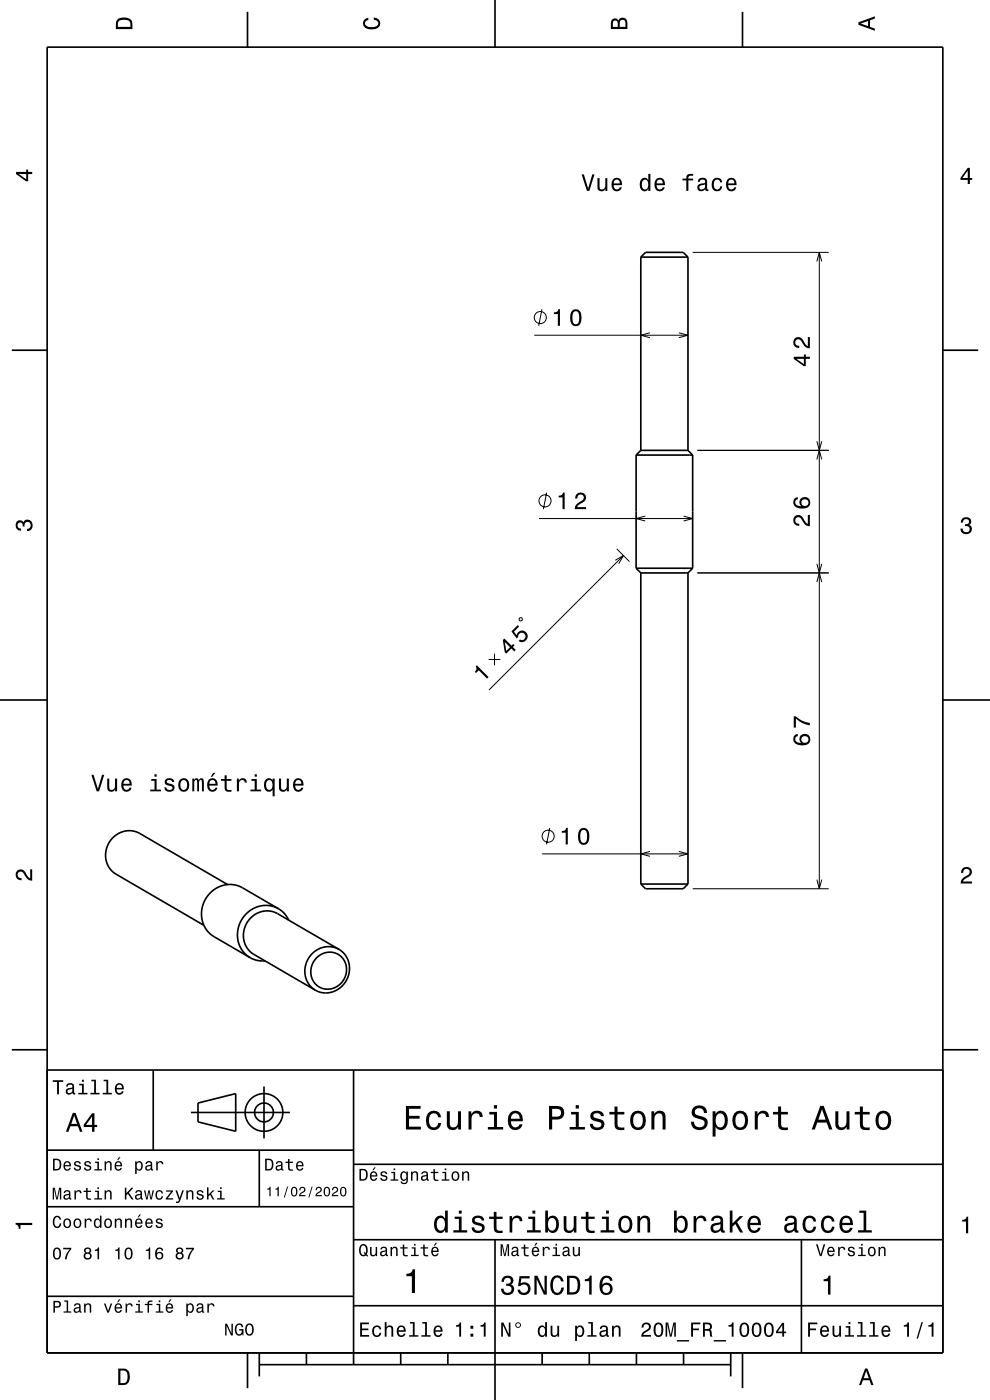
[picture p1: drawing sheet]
<svg xmlns="http://www.w3.org/2000/svg" width="210mm" height="297mm" viewBox="0 0 210 297" stroke-linecap="round" stroke-linejoin="round" font-family="sans-serif">
<g fill="none" stroke="#000" stroke-width=".21">
<path d="M146.9 53.5h28.9M173.3 55.5l.5-2 .5 2M173.8 53.5v135M113.3 71.1h32.6M115 65.6l-.7 3.5M137.9 70.6l-2 .5 2 .5M144 70.6l1.9 .5-1.9 .5M147.9 95.5h27.9M173.3 97.5l.5-2 .5 2M173.3 93.6l.5 1.9 .5-1.9M114.3 110h32.6M116 104.5l-.7 3.5"/>
<path d="M130.5 118.9l1.7-1-1 1.7M130.8 116.4l2.7 2.7M132.2 117.9l-28.5 28.5M136.9 109.5l-2 .5 2 .5M145 109.5l1.9 .5-1.9 .5M173.3 119.6l.5 1.9 .5-1.9M103.7 139.9h2.4M104.9 138.7v2.4M110.1 131.2l.5-.2 .2 .5-.5 .2zM147.9 121.5h27.9M173.3 123.5l.5-2 .5 2M116.6 175.6l-.7 3.5"/>
<path d="M115 181.1h30.9M137.9 180.6l-2 .5 2 .6M144 180.6l1.9 .5-1.9 .6M146.9 188.5h28.9M173.3 186.6l.5 1.9 .5-1.9"/>
<circle cx="114.6" cy="67.4" r="1.28"/>
<circle cx="115.6" cy="106.3" r="1.28"/>
<circle cx="116.3" cy="177.4" r="1.28"/>
</g>
<g fill="none" stroke="#000" stroke-width=".35">
<path d="M10 10h190v277h-190zM52.5 2.5v7.5M105 0v10M157.5 2.5v7.5M135.9 54.5h10M135.9 54.5l1-1h8l1 1M135.9 54.5v41M145.9 54.5v41M2.5 74.3h7.5M200 74.3h7.5M134.9 96.5h12M134.9 96.5v24"/>
<path d="M135.9 95.5h10M135.9 95.5l-1 1M145.9 95.5l1 1M146.9 96.5v24M134.9 120.5h12M134.9 120.5l1 1M135.9 121.5h10M135.9 121.5v66M145.9 121.5v66M146.9 120.5l-1 1M0 148.5h10M200 148.5h10"/>
<path d="M48.3 187.7l-18.7-10.9a5 5 0 0 0-6.5 2 5 5 0 0 0 1.5 6.7l18.6 10.8M59.1 192.8a6.1 6.1 0 0 0-6.9 1.1 6.1 6.1 0 0 0-1.4 6.8l.9 1.4 1.3 1.1M59.1 192.8l1.2 1 .9 1.4M59.1 192.8l-7.7-4.5a6.1 6.1 0 0 0-6.8 1.1 6.1 6.1 0 0 0-1.4 6.8l.7 1.2 1 1 8.1 4.8M135.9 187.5h10M135.9 187.5l1 1h8l1-1M53 203.2l1.6 .5 1.6 .1M67.2 203.2a3.7 3.7 0 0 1 5.2-.3 3.7 3.7 0 0 1 .4 5.2 3.7 3.7 0 0 1-5.4 1.1 3.7 3.7 0 0 1-.7-5.5zM71.9 201.4l-13-7.6a5 5 0 0 0-6.5 2 5 5 0 0 0 1.5 6.7l13 7.6M71.9 201.4a5 5 0 0 0-6.5 2 5 5 0 0 0 1.5 6.7M71.9 201.4a5 5 0 0 1 1.5 6.7 5 5 0 0 1-6.5 2M2.5 222.7h7.5"/>
<path d="M10 227h190M32.5 227v17M40.5 236h21M42 234l8-2v8l-8-2zM56 230.5v11M75 227v62.5M200 222.7h7.5M10 244h65M10 256h65M55 244v12M75 247h125M10 275h65"/>
<path d="M75 277h125M75 263h125M105 263v34M170 263v24M52.5 287v7.5M55 289.5h100M55 287v5M65 287v2.5M85 287v2.5M95 287v2.5M115 287v2.5M125 287v2.5"/>
<path d="M135 287v2.5M145 287v2.5M155 287v5M157.5 287v7.5"/>
<circle cx="56" cy="236" r="2"/>
<circle cx="56" cy="236" r="4"/>
</g>
<g fill="#000">
<path d="M25 4a2.2 2.2 0 0 0-.4 2.2h3.5v-1.2a1.42 1.42 0 0 0-1.8-1.3zM25.3 4.4a2.13 2.13 0 0 1 2.3 .3l.1 1h-2.7l.1-1z" fill-rule="evenodd"/>
<path d="M77.3 4.2l.8-.4v.4a.7 .7 0 0 0-.7 .5 .7 .7 0 0 0 .4 .8 1.7 1.7 0 0 0 2.5-.5 .9 .9 0 0 0-1-.8v-.5a1.24 1.24 0 0 1 1.4 1.1 1.24 1.24 0 0 1-1.1 1.4 2.22 2.22 0 0 1-2.5-.7l-.1-.5z" fill-rule="evenodd"/>
<path d="M129.8 4.2l-.2 .7v1.3h3.5v-1.4a.98 .98 0 0 0-.8-1 .98 .98 0 0 0-1.1 .6 .83 .83 0 0 0-1.4-.2zM130.1 4.5a.54 .54 0 0 1 .7-.1 .54 .54 0 0 1 .2 .6v.7h-1zM131.6 4.4a.62 .62 0 0 1 .7-.1 .62 .62 0 0 1 .4 .6v.8h-1.2z" fill-rule="evenodd"/>
<path d="M182.1 4.7v.6l3.5 1.2v-.4l-1-.4v-1.4l1-.4v-.4zM182.6 5l1.5-.5v1z" fill-rule="evenodd"/>
<path d="M3.4 36.5v.4l2.1 1.6h.5v-1.6h.8v-.4h-.8v-.5h-.4v.5zM4 36.9h1.6v1.1z" fill-rule="evenodd"/>
<path d="M123.4 37l1.1 3.5h.5l1.1-3.5h-.5l-.8 3-.9-3zM126.7 37.8v1.8a.89 .89 0 0 0 .6 1 .89 .89 0 0 0 1.1-.5v.4h.4v-2.7h-.4v1.6a.65 .65 0 0 1-.4 .7 .65 .65 0 0 1-.8-.3v-2zM130 38.1a1.54 1.54 0 0 0 .8 2.5 1.07 1.07 0 0 0 1.1-.9h-.4l-.3 .4-.3 .1a.76 .76 0 0 1-.7-.9h1.7a1.16 1.16 0 0 0-.4-1.4 1.16 1.16 0 0 0-1.5 .2zM130.4 38.3a.66 .66 0 0 1 .8-.1 .66 .66 0 0 1 .3 .7h-1.3zM136 38.1a1.58 1.58 0 0 0 .7 2.5l.5-.1 .3-.4v.4h.5v-3.6h-.5v1.3a.89 .89 0 0 0-1.5-.1zM136.3 38.4a.62 .62 0 0 1 .7-.3 .62 .62 0 0 1 .5 .6 1.12 1.12 0 0 1-.7 1.5 1.19 1.19 0 0 1-.5-1.8zM139.1 38.1a1.54 1.54 0 0 0 .8 2.5 1.06 1.06 0 0 0 1.1-.9h-.4l-.3 .4-.3 .1a.76 .76 0 0 1-.7-.9h1.8a1.16 1.16 0 0 0-.5-1.4 1.16 1.16 0 0 0-1.5 .2zM139.5 38.3a.66 .66 0 0 1 .8-.1 .66 .66 0 0 1 .3 .7h-1.3zM144.8 37.9v.4h.8v2.2h.4v-2.2h1v-.4h-1l.1-.4 .3-.2h.6v-.4a1.04 1.04 0 0 0-1.4 .7v.3zM148.3 37.9l-.3 .7h.4a.55 .55 0 0 1 .7-.5 .55 .55 0 0 1 .4 .7l-.2 .1a1 1 0 0 0-1.1 .2 1 1 0 0 0-.2 1 .93 .93 0 0 0 1.6 0l.1 .4h.6v-.3l-.3-.1v-1.6a1.02 1.02 0 0 0-.7-.8 1.02 1.02 0 0 0-1 .2zM148.5 39.5l1.1-.4a.77 .77 0 0 1-.2 .9 .77 .77 0 0 1-.9 .1l-.1-.3zM151.3 38.1a1.53 1.53 0 0 0 .8 2.5 1.06 1.06 0 0 0 1.1-1.1h-.4a.67 .67 0 0 1-.7 .7 .67 .67 0 0 1-.6-.6 1.12 1.12 0 0 1 .6-1.5 .59 .59 0 0 1 .7 .6h.4a1.09 1.09 0 0 0-.8-1 1.09 1.09 0 0 0-1.1 .4zM154.3 38.1a1.54 1.54 0 0 0 .8 2.5 1.06 1.06 0 0 0 1.1-.9h-.4l-.3 .4-.3 .1a.76 .76 0 0 1-.7-.9h1.7a1.16 1.16 0 0 0-.5-1.4 1.16 1.16 0 0 0-1.4 .2zM154.7 38.3a.66 .66 0 0 1 .7-.1 .66 .66 0 0 1 .4 .7h-1.3z" fill-rule="evenodd"/>
<path d="M205.3 35.6l-1.6 2.1v.5h1.6v.8h.4v-.8h.5v-.4h-.5v-2.2zM205.3 36.2v1.6h-1.1z" fill-rule="evenodd"/>
<path d="M117.5 66.3v.3h.8v2.5h.5v-3.5h-.4a.77 .77 0 0 1-.9 .7zM121.2 66.1a2.67 2.67 0 0 0 .4 3 1.14 1.14 0 0 0 1.7-.9 2.3 2.3 0 0 0-.6-2.5l-.6-.1-.5 .1zM121.8 66.1h.7a2.38 2.38 0 0 1 0 2.6h-.7a2.37 2.37 0 0 1 0-2.6z" fill-rule="evenodd"/>
<path d="M168.4 75.7v.4l2.1 1.6h.4v-1.6h.9v-.4h-.9v-.5h-.4v.5zM169 76.1h1.5v1.1zM168.6 71.8a1.2 1.2 0 0 0-.2 1.4 1.2 1.2 0 0 0 1.1 .6v-.4a.7 .7 0 0 1-.8-.5 .7 .7 0 0 1 .5-.9 .7 .7 0 0 1 .9 .5 1.81 1.81 0 0 0 1.7 1.4v-2.4h-.4v1.9a2.23 2.23 0 0 1-1.2-1.5 1.1 1.1 0 0 0-1.6-.1z" fill-rule="evenodd"/>
<path d="M3.6 110.6a.86 .86 0 0 1 1.4 .2 1.06 1.06 0 0 1 1.2-.5 1.06 1.06 0 0 1 .7 1.2 1.1 1.1 0 0 1-1.2 1.2v-.5a.71 .71 0 0 0 .8-1 .71 .71 0 0 0-1.3-.1v.6h-.4a.61 .61 0 0 0-.3-.8 .61 .61 0 0 0-.8 .3 .61 .61 0 0 0 .2 .8l.6 .1v.5a1.15 1.15 0 0 1-1.2-.7 1.15 1.15 0 0 1 .3-1.3z" fill-rule="evenodd"/>
<path d="M118.5 105.2v.3h.8v2.5h.5v-3.5h-.4a.77 .77 0 0 1-.9 .7zM122.3 104.8l-.3 1h.5a.71 .71 0 0 1 .5-.9 .71 .71 0 0 1 .8 .5 .71 .71 0 0 1-.5 .9 1.8 1.8 0 0 0-1.4 1.7h2.4v-.4h-1.9a2.2 2.2 0 0 1 1.5-1.2 1.13 1.13 0 0 0 .1-1.7 1.13 1.13 0 0 0-1.7 .1z" fill-rule="evenodd"/>
<path d="M168.6 109.6a1.2 1.2 0 0 0-.2 1.3 1.2 1.2 0 0 0 1.1 .7v-.5a.7 .7 0 0 1-.8-.5 .7 .7 0 0 1 .5-.9 .7 .7 0 0 1 .9 .5 1.8 1.8 0 0 0 1.7 1.4v-2.4h-.4v1.9a2.2 2.2 0 0 1-1.2-1.4 1.1 1.1 0 0 0-1.6-.1zM168.5 105.8a1.33 1.33 0 0 0 0 1.4 1.33 1.33 0 0 0 1.3 .7 1.63 1.63 0 0 0 2.1-1.3 1.15 1.15 0 0 0-1.6-1.1 1.15 1.15 0 0 0-.4 1.9 1.03 1.03 0 0 1-1.2-.8 .58 .58 0 0 1 .5-.7v-.4zM170 106.7a.75 .75 0 0 1 1.5 0 .75 .75 0 0 1-1.5 0z" fill-rule="evenodd"/>
<path d="M204.1 110a1.08 1.08 0 0 1 1.4-.2 1.08 1.08 0 0 1 .4 1.3l-.3 .3a1.06 1.06 0 0 1 .5 1.2 1.06 1.06 0 0 1-1.2 .7 1.1 1.1 0 0 1-1.2-1.2h.5a.71 .71 0 0 0 1 .8 .71 .71 0 0 0 .1-1.3h-.6v-.4a.61 .61 0 0 0 .8-.3 .61 .61 0 0 0-.2-.8 .61 .61 0 0 0-.9 .2l-.1 .6h-.5z" fill-rule="evenodd"/>
<path d="M106.7 135.8l.4 2.6 .3 .3 1.1-1.1 .6 .6 .3-.3-.6-.6 .3-.4-.2-.3-.4 .4-1.5-1.5zM107.1 136.2l1.1 1.1-.8 .8zM109.8 132.6l-1.3 1.3 1.1 1.6 .3-.3a.8 .8 0 0 1 .7-1.1 .8 .8 0 0 1 .8 1 .8 .8 0 0 1-1.1 .6l-.3 .3a1.21 1.21 0 0 0 1.8-.3 1.21 1.21 0 0 0-.6-1.8 1.21 1.21 0 0 0-1.6 .9l-.6-.8 1.1-1.1z" fill-rule="evenodd"/>
<path d="M101.1 141.1l2.5 2.5-.3 .4-1.7-1.8-.6 .6-.3-.3a.77 .77 0 0 0 .2-1.1z" fill-rule="evenodd"/>
<path d="M168.5 156a1.33 1.33 0 0 0 0 1.5 1.33 1.33 0 0 0 1.3 .6 1.63 1.63 0 0 0 2.1-1.2 1.15 1.15 0 0 0-1.6-1.2 1.15 1.15 0 0 0-.4 1.9 1.03 1.03 0 0 1-1.2-.8 .58 .58 0 0 1 .5-.6v-.5zM170 156.9a.75 .75 0 0 1 1.5 0 .75 .75 0 0 1-1.5 0zM168.4 152v2.4h.4v-2a5.2 5.2 0 0 0 3 1.5v-.5a5.3 5.3 0 0 1-3-1.4z" fill-rule="evenodd"/>
<path d="M19.4 164.4l1.1 3.5h.5l1.1-3.5h-.5l-.8 3-.9-3zM22.7 165.2v1.8a.89 .89 0 0 0 .7 .9 .89 .89 0 0 0 1-.4v.4h.4v-2.7h-.4v1.5a.64 .64 0 0 1-.4 .8 .64 .64 0 0 1-.8-.3v-2zM26 165.5a1.54 1.54 0 0 0 .8 2.5 1.06 1.06 0 0 0 1.1-.9h-.4l-.3 .4-.3 .1a.76 .76 0 0 1-.7-.9h1.8a1.16 1.16 0 0 0-.5-1.4 1.16 1.16 0 0 0-1.5 .2zM26.4 165.7a.66 .66 0 0 1 .8-.2 .66 .66 0 0 1 .3 .8h-1.3zM32.1 165.3v.3h.7v1.9h-.9v.4h2.2v-.4h-.9v-2.2zM32.8 164.3v.5h.4v-.5zM35.2 165.3a.75 .75 0 0 0-.2 .8 .75 .75 0 0 0 .7 .5l.9 .4a.63 .63 0 0 1-.6 .6 .63 .63 0 0 1-.7-.6h-.4a1.07 1.07 0 0 0 1.2 1 1.07 1.07 0 0 0 .9-1.2l-.4-.4-1.1-.3a.54 .54 0 0 1 .4-.7 .54 .54 0 0 1 .6 .5h.5a1.03 1.03 0 0 0-.7-.9 1.03 1.03 0 0 0-1.1 .3zM38.1 165.5a1.53 1.53 0 0 0 .9 2.5 1.48 1.48 0 0 0 1.2-1.5 1.48 1.48 0 0 0-1.2-1.4l-.5 .1zM38.4 165.7a.67 .67 0 0 1 .8-.2 .67 .67 0 0 1 .4 .6 1.11 1.11 0 0 1-.6 1.5 1.17 1.17 0 0 1-.6-1.9zM40.8 165.2v2.7h.4v-1.8a.49 .49 0 0 1 .4-.7l.2 .4v2.1h.4v-2.1l.4-.4 .2 .2v.4v1.9h.4v-1.9a.69 .69 0 0 0-.5-.9l-.5 .4-.2-.3-.3-.1-.5 .4v-.3zM45.2 163.9l-.5 .9h.3l.7-.9zM44.2 165.5a1.55 1.55 0 0 0 .8 2.5 1.07 1.07 0 0 0 1.1-.9h-.4l-.2 .4-.4 .1a.76 .76 0 0 1-.7-.9h1.8a1.17 1.17 0 0 0-.5-1.4 1.17 1.17 0 0 0-1.5 .2zM44.6 165.7a.66 .66 0 0 1 .8-.2 .66 .66 0 0 1 .3 .8h-1.3zM47.6 164.5v.8h-.7v.3h.7l.1 1.8a1.05 1.05 0 0 0 1.4 .6v-.4a.68 .68 0 0 1-1-.4v-1.6h1v-.3h-1v-.8zM50.2 165.2v2.7h.5v-1.6a.66 .66 0 0 1 .3-.8 .66 .66 0 0 1 .9 .3v.2h.5a.89 .89 0 0 0-.7-.9 .89 .89 0 0 0-1.1 .5v-.4zM53.3 165.3v.3h.7v1.9h-.9v.4h2.3v-.4h-.9v-2.2zM54 164.3v.5h.5v-.5zM56.3 165.5a1.57 1.57 0 0 0 .7 2.5l.5-.1 .3-.4v1.4h.5v-3.7h-.5v.4l-.1-.2a.87 .87 0 0 0-1.4 .1zM56.6 165.7a.62 .62 0 0 1 .7-.2 .62 .62 0 0 1 .5 .6 1.12 1.12 0 0 1-.7 1.5 1.19 1.19 0 0 1-.5-1.9zM59.2 165.2v1.8a.89 .89 0 0 0 .6 .9 .89 .89 0 0 0 1.1-.4v.4h.4v-2.7h-.5v1.5a.65 .65 0 0 1-.4 .8 .65 .65 0 0 1-.8-.3v-2zM62.5 165.5a1.54 1.54 0 0 0 .8 2.5 1.07 1.07 0 0 0 1-.9h-.4l-.2 .4-.4 .1a.76 .76 0 0 1-.7-.9h1.8a1.16 1.16 0 0 0-.5-1.4 1.16 1.16 0 0 0-1.4 .2zM62.8 165.7a.66 .66 0 0 1 .8-.2 .66 .66 0 0 1 .3 .8h-1.3z" fill-rule="evenodd"/>
<path d="M119.2 176.3v.4h.8v2.4h.4v-3.5h-.3a.77 .77 0 0 1-.9 .7zM122.9 176.1a2.67 2.67 0 0 0 .4 3 1.14 1.14 0 0 0 1.6-.9 2.3 2.3 0 0 0-.6-2.5l-.5-.1-.5 .1zM123.5 176.1h.6a2.37 2.37 0 0 1 0 2.6h-.6a2.37 2.37 0 0 1 0-2.6z" fill-rule="evenodd"/>
<path d="M3.6 184.7a1.22 1.22 0 0 1 2 .8l.4 .5 .4 .3v-1.9h.4v2.4a1.8 1.8 0 0 1-1.7-1.4 .71 .71 0 0 0-.9-.5 .71 .71 0 0 0-.5 .9 .71 .71 0 0 0 .9 .5v.4a1.19 1.19 0 0 1-1.2-.6 1.19 1.19 0 0 1 .2-1.4z" fill-rule="evenodd"/>
<path d="M204.2 184.2a1.18 1.18 0 0 1 1.9 .3 1.18 1.18 0 0 1-1 1.7l-.5 .4-.3 .4h1.9v.4h-2.4a1.81 1.81 0 0 1 1.4-1.7 .71 .71 0 0 0 .5-.9 .71 .71 0 0 0-.9-.5 .71 .71 0 0 0-.5 .9h-.5z" fill-rule="evenodd"/>
<path d="M11.2 229.2v.3h.9v2.7h.4v-2.7h.9v-.3zM14.3 230l-.3 .5h.4a.47 .47 0 0 1 .6-.4 .47 .47 0 0 1 .3 .6l-.2 .1a.84 .84 0 0 0-1 .2 .84 .84 0 0 0 0 1.1 .9 .9 0 0 0 1.3-.2l.1 .2 .5 .1v-.3l-.3-.1v-.1v-1.2a.87 .87 0 0 0-.6-.7 .87 .87 0 0 0-.8 .2zM14.4 231.3l.9-.3a.66 .66 0 0 1-.1 .7 .66 .66 0 0 1-.8 .1zM16.8 229.9v.3h.6v1.6h-.8v.4h2v-.4h-.8v-1.9zM17.4 229.1v.4h.4v-.4zM19.4 229.1v.3h.6v2.4h-.8v.4h1.9v-.4h-.7v-2.7zM22 229.1v.3h.6v2.4h-.8v.4h1.9v-.4h-.7v-2.7zM24.6 230.1a1.32 1.32 0 0 0 .7 2.1 .9 .9 0 0 0 .9-.7h-.3l-.2 .3-.4 .1a.65 .65 0 0 1-.5-.8h1.5a1 1 0 0 0-.4-1.2 1 1 0 0 0-1.3 .2zM24.9 230.3a.57 .57 0 0 1 .7-.1 .57 .57 0 0 1 .3 .6h-1.1z" fill-rule="evenodd"/>
<path d="M86.1 234.6v5h3.2v-.6h-2.5v-1.7h2.2v-.6h-2.2v-1.5h2.4v-.6zM90.8 236.2a2.6 2.6 0 0 0 .5 3.4 1.59 1.59 0 0 0 2.3-1.4h-.6a.95 .95 0 0 1-.9 1 .95 .95 0 0 1-1-.9 1.59 1.59 0 0 1 .9-2.1 .86 .86 0 0 1 .9 .8h.7a1.56 1.56 0 0 0-1.1-1.3 1.56 1.56 0 0 0-1.7 .5zM94.8 235.8v2.5a1.27 1.27 0 0 0 .9 1.4 1.27 1.27 0 0 0 1.5-.7v.6h.6v-3.8h-.6v2.2a.92 .92 0 0 1-.6 1.1 .92 .92 0 0 1-1.2-.4v-2.9zM99.4 235.8v3.8h.6v-2.2a.95 .95 0 0 1 .5-1.1 .95 .95 0 0 1 1.2 .3l.1 .4h.6a1.28 1.28 0 0 0-1-1.4 1.28 1.28 0 0 0-1.4 .8v-.6zM103.8 235.9v.5h1v2.7h-1.3v.5h3.2v-.5h-1.3v-3.2zM104.8 234.4v.8h.6v-.8zM108.1 236.2a2.63 2.63 0 0 0 .5 3.4 1.58 1.58 0 0 0 2.2-1.1h-.6l-.3 .5-.5 .2a1.08 1.08 0 0 1-1-1.3h2.5a1.66 1.66 0 0 0-.7-2 1.66 1.66 0 0 0-2.1 .3zM108.6 236.5a.94 .94 0 0 1 1.2-.2 .94 .94 0 0 1 .5 1h-1.9zM116.5 234.6v5h.6v-2.1h.8a1.47 1.47 0 0 0 1.8-1.2 1.47 1.47 0 0 0-1.5-1.7zM117.1 235.2a1.6 1.6 0 0 1 1.8 .5 .86 .86 0 0 1 0 .9 .86 .86 0 0 1-.9 .3h-.9zM121.1 235.9v.5h1v2.7h-1.3v.5h3.3v-.5h-1.3v-3.2zM122.1 234.4v.8h.7v-.8zM125.6 235.9a1.08 1.08 0 0 0-.3 1.2 1.08 1.08 0 0 0 1 .7l1.1 .4a.57 .57 0 0 1 .2 .6 .57 .57 0 0 1-.5 .4 .96 .96 0 0 1-1.4-.8h-.6a1.6 1.6 0 0 0 1.3 1.4 1.6 1.6 0 0 0 1.7-.8 1.13 1.13 0 0 0-1-1.6l-1.1-.3-.2-.4a.87 .87 0 0 1 .9-.5 .87 .87 0 0 1 .8 .6h.6a1.4 1.4 0 0 0-2.1-1.1zM130.4 234.7v1.2h-1.1v.5h1.1v2.6l.2 .4 .4 .3h1.4v-.5a.98 .98 0 0 1-1.4-.5v-2.3h1.4v-.5h-1.4v-1.2zM134.1 236.2a2.56 2.56 0 0 0 .5 3.4 1.72 1.72 0 0 0 1.8-.2 1.72 1.72 0 0 0 .6-1.7 1.7 1.7 0 0 0-.9-1.9 1.7 1.7 0 0 0-2 .4zM134.6 236.6a.96 .96 0 0 1 1-.4 .96 .96 0 0 1 .7 .8 1.59 1.59 0 0 1-1 2.2 1.19 1.19 0 0 1-1-1.5zM138.2 235.8v3.8h.6v-2.2a.97 .97 0 0 1 .5-1.1 .97 .97 0 0 1 1.1 .1l.1 .8v2.4h.7v-2.5a1.27 1.27 0 0 0-.9-1.4 1.27 1.27 0 0 0-1.5 .6v-.5zM147.1 234.9a1.38 1.38 0 0 0-.3 1.5 1.38 1.38 0 0 0 1.3 .9 1.26 1.26 0 0 1 1.4 .9 1.15 1.15 0 0 1-1.3 .9 1.15 1.15 0 0 1-1-1.1h-.7a1.8 1.8 0 0 0 1.7 1.8 1.8 1.8 0 0 0 1.9-1.6 1.45 1.45 0 0 0-1.5-1.4 1.02 1.02 0 0 1-1.2-.9 .99 .99 0 0 1 1.1-.8 .99 .99 0 0 1 .8 1h.7a1.67 1.67 0 0 0-1-1.6 1.67 1.67 0 0 0-1.9 .4zM151.2 235.8v5.3h.6v-2.1a1.32 1.32 0 0 0 1.4 .7 1.32 1.32 0 0 0 1.1-1.1 2.43 2.43 0 0 0-.8-2.8 1.22 1.22 0 0 0-1.7 .5v-.5zM152.1 236.6a.89 .89 0 0 1 .9-.4 .89 .89 0 0 1 .7 .8 1.61 1.61 0 0 1-.9 2.2 1.19 1.19 0 0 1-1-1.5zM155.8 236.2a2.56 2.56 0 0 0 .5 3.4 1.72 1.72 0 0 0 1.8-.2 1.72 1.72 0 0 0 .6-1.7 1.7 1.7 0 0 0-.9-1.9 1.7 1.7 0 0 0-2 .4zM156.3 236.6a.96 .96 0 0 1 1-.4 .96 .96 0 0 1 .7 .8 1.59 1.59 0 0 1-1 2.2 1.19 1.19 0 0 1-1-1.5zM160.1 235.8v3.8h.6v-2.2a.95 .95 0 0 1 .5-1.1 .95 .95 0 0 1 1.2 .3l.1 .4h.6a1.28 1.28 0 0 0-1-1.4 1.28 1.28 0 0 0-1.4 .8v-.6zM165.1 234.7v1.2h-1.1v.5h1.1v2.6l.2 .4 .4 .3h1.4v-.5a.97 .97 0 0 1-1.4-.5v-2.3h1.4v-.5h-1.4v-1.2zM174 234.6l-1.8 5h.6l.6-1.5h2l.5 1.5h.7l-1.9-5zM174.4 235.3l.7 2.2h-1.5zM177.2 235.8v2.5a1.27 1.27 0 0 0 .9 1.4 1.27 1.27 0 0 0 1.5-.7v.6h.6v-3.8h-.6v2.2a.92 .92 0 0 1-.6 1.1 .92 .92 0 0 1-1.1-.4l-.1-2.9zM182.4 234.7v1.2h-1.1v.5h1.1v2.6l.2 .4 .4 .3h1.5v-.5a.97 .97 0 0 1-1.4-.5l-.1-2.3h1.5v-.5h-1.5v-1.2zM186.1 236.2a2.56 2.56 0 0 0 .6 3.4 1.72 1.72 0 0 0 1.8-.2 1.72 1.72 0 0 0 .6-1.7 1.7 1.7 0 0 0-.9-1.9 1.7 1.7 0 0 0-2.1 .4zM186.6 236.6a.96 .96 0 0 1 1-.4 .96 .96 0 0 1 .7 .8 1.59 1.59 0 0 1-.9 2.2 1.19 1.19 0 0 1-1.1-1.5z" fill-rule="evenodd"/>
<path d="M3.3 259.4h3.5v.5h-2.5v.8h-.3a.77 .77 0 0 0-.7-.9z" fill-rule="evenodd"/>
<path d="M11.2 252v2.5h.3v-2.3l.4 2.3h.3l.5-2.3v2.3h.3v-2.5h-.5l-.4 2.2-.5-2.2zM13.7 252.6l-.2 .5h.3a.39 .39 0 0 1 .5-.4 .39 .39 0 0 1 .3 .6h-.2a.65 .65 0 0 0-.9 .4 .65 .65 0 0 0 .5 .8l.7-.3v.2l.4 .1v-.3h-.1l-.1-1.1a.72 .72 0 0 0-.4-.6 .72 .72 0 0 0-.8 .1zM13.8 253.7l.8-.2a.55 .55 0 0 1-.1 .6 .55 .55 0 0 1-.7 .1zM15.8 252.5v2h.3v-1.1a.47 .47 0 0 1 .3-.6 .47 .47 0 0 1 .6 .2v.1h.3a.64 .64 0 0 0-.5-.6 .64 .64 0 0 0-.7 .4v-.4zM18.3 252v.6h-.6v.3h.6v1.3a.75 .75 0 0 0 1 .3v-.3l-.6-.1-.1-.3v-.9h.7v-.3h-.7v-.6zM20.2 252.6v.3h.5v1.3h-.7v.3h1.6v-.3h-.6v-1.6zM20.7 251.9v.3h.3v-.3zM22.2 252.5v2h.3v-1.1a.45 .45 0 0 1 .4-.7 .45 .45 0 0 1 .5 .6v1.2h.3v-1.3a.63 .63 0 0 0-.5-.7 .63 .63 0 0 0-.7 .3v-.3zM26.5 252v2.5h.3v-.9l.3-.3 .9 1.2h.4l-1.1-1.5 1-1h-.4l-1.1 1.1v-1.1zM28.9 252.6l-.2 .5h.3a.39 .39 0 0 1 .5-.4 .39 .39 0 0 1 .2 .6h-.1a.65 .65 0 0 0-.9 .4 .65 .65 0 0 0 .5 .8l.6-.3 .1 .2 .4 .1v-.3h-.2v-1.1a.72 .72 0 0 0-.5-.6 .72 .72 0 0 0-.7 .1zM29 253.7l.8-.2a.55 .55 0 0 1-.1 .6 .55 .55 0 0 1-.7 .1zM30.5 252.5l.5 2h.3l.3-1.7 .3 1.7h.3l.5-2h-.3l-.4 1.7-.2-1.7h-.4l-.2 1.7-.4-1.7zM33.2 252.7a1.04 1.04 0 0 0-.2 1.2 1.04 1.04 0 0 0 1.1 .6l.4-.4 .1-.3h-.3l-.3 .4a.73 .73 0 0 1-.7-.7 .73 .73 0 0 1 .7-.7l.3 .4h.3a.78 .78 0 0 0-.6-.7 .78 .78 0 0 0-.8 .2zM35.2 252.5v.3h1.1l-1.1 1.4v.3h1.5v-.3h-1.1l1.1-1.4v-.3zM37.2 252.5l.8 2.1-.2 .3h-.5v.3a.63 .63 0 0 0 .9-.5l.8-2.2h-.3l-.6 1.6-.5-1.6zM39.5 252.5v2h.3v-1.1a.45 .45 0 0 1 .4-.7 .45 .45 0 0 1 .5 .6v1.2h.3v-1.3a.63 .63 0 0 0-.4-.7 .63 .63 0 0 0-.8 .3v-.3zM41.9 252.6l-.1 .2a.68 .68 0 0 0 .8 .9l.2 .1a.43 .43 0 0 1-.3 .5 .43 .43 0 0 1-.5-.4h-.3a.74 .74 0 0 0 .9 .7 .74 .74 0 0 0 .5-1.1l-1-.3a.38 .38 0 0 1 .3-.5 .38 .38 0 0 1 .5 .4l.3-.1a.78 .78 0 0 0-1.3-.4zM43.9 251.9v2.6h.3v-.7l.4-.3 .5 1h.4l-.7-1.3 .7-.7h-.4l-.9 .9v-1.5zM46.2 252.6v.3h.5v1.3h-.7v.3h1.7v-.3h-.7v-1.6zM46.7 251.9v.3h.3v-.3z" fill-rule="evenodd"/>
<path d="M11.3 245.8v2.5h.8a1.37 1.37 0 0 0 .7-2.2 1.56 1.56 0 0 0-1.5-.3zM11.6 246.1a.98 .98 0 0 1 1.1 .7 .98 .98 0 0 1-.6 1.2h-.5zM13.7 246.6a1.04 1.04 0 0 0-.2 1.2 1.04 1.04 0 0 0 1 .5l.5-.5h-.3l-.4 .3a.54 .54 0 0 1-.5-.7h1.3a.83 .83 0 0 0-.4-.9 .83 .83 0 0 0-1 .1zM13.9 246.7l.2-.1a.48 .48 0 0 1 .5 .1 .48 .48 0 0 1 .1 .5h-.9zM15.9 246.5l-.2 .1a.68 .68 0 0 0 .9 .9l.2 .1a.43 .43 0 0 1-.4 .5 .43 .43 0 0 1-.4-.4h-.3a.74 .74 0 0 0 .9 .7 .74 .74 0 0 0 .5-1l-1-.4a.38 .38 0 0 1 .3-.5 .38 .38 0 0 1 .4 .4h.3a.77 .77 0 0 0-1.2-.4zM18 246.5l-.1 .1a.68 .68 0 0 0 .9 .9l.2 .1a.43 .43 0 0 1-.4 .5 .43 .43 0 0 1-.5-.4h-.3a.74 .74 0 0 0 .9 .7 .74 .74 0 0 0 .5-1l-.9-.4a.38 .38 0 0 1 .3-.5 .38 .38 0 0 1 .4 .4h.3a.78 .78 0 0 0-1.3-.4zM20.2 246.4v.3h.5v1.3h-.7v.3h1.6v-.3h-.6v-1.6zM20.7 245.7v.4h.3v-.4zM22.2 246.4v1.9h.3v-1.1a.45 .45 0 0 1 .4-.6 .45 .45 0 0 1 .5 .5v1.2h.3v-1.3a.63 .63 0 0 0-.5-.7 .63 .63 0 0 0-.7 .4v-.3zM25.2 245.5l-.4 .6h.3l.5-.6zM24.5 246.6a1.04 1.04 0 0 0-.2 1.2 1.04 1.04 0 0 0 1.1 .5l.5-.5h-.4l-.4 .3a.54 .54 0 0 1-.5-.7h1.3a.83 .83 0 0 0-.4-.9 .83 .83 0 0 0-1 .1zM24.8 246.7l.1-.1a.48 .48 0 0 1 .5 .1 .48 .48 0 0 1 .2 .5h-1zM28.7 246.4v2.7h.3v-1.1a.66 .66 0 0 0 .7 .4 .66 .66 0 0 0 .5-.6 .91 .91 0 0 0 0-1.1 .91 .91 0 0 0-1-.3l-.2 .3v-.3zM29.1 246.8a.45 .45 0 0 1 .5-.2 .45 .45 0 0 1 .3 .4l.1 .3a.6 .6 0 0 1-.5 .8 .85 .85 0 0 1-.4-1.3zM31.1 246.5l-.2 .4h.3a.39 .39 0 0 1 .4-.3 .39 .39 0 0 1 .3 .5h-.1a.65 .65 0 0 0-1 .4 .65 .65 0 0 0 .6 .9l.6-.3 .1 .2h.4v-.2l-.2-.1v-1.1a.72 .72 0 0 0-.5-.6 .72 .72 0 0 0-.7 .2zM31.2 247.6l.8-.3a.55 .55 0 0 1-.2 .6 .55 .55 0 0 1-.6 .1zM33.1 246.4v1.9h.4v-1.1a.47 .47 0 0 1 .2-.6 .47 .47 0 0 1 .6 .2v.2h.4a.64 .64 0 0 0-.5-.7 .64 .64 0 0 0-.8 .4v-.3z" fill-rule="evenodd"/>
<path d="M11.4 258.2a1.45 1.45 0 0 0 .7 2.3 .94 .94 0 0 0 .9-1h-.3a.59 .59 0 0 1-.8 .7 1.3 1.3 0 0 1 .2-2l.3 .1 .2 .4h.4a.85 .85 0 0 0-.6-.8 .85 .85 0 0 0-1 .3zM13.6 258.7a1.04 1.04 0 0 0-.1 1.3 1.04 1.04 0 0 0 1.1 .5 1.04 1.04 0 0 0 .5-1.3 1.04 1.04 0 0 0-1.2-.7zM13.9 258.9a.48 .48 0 0 1 .5-.1 .48 .48 0 0 1 .3 .4 .66 .66 0 0 1 0 .7 .66 .66 0 0 1-.7 .3 .97 .97 0 0 1-.1-1.3zM15.8 258.7a1.04 1.04 0 0 0-.2 1.3 1.04 1.04 0 0 0 1.2 .5 1.04 1.04 0 0 0 .5-1.3 1.04 1.04 0 0 0-1.2-.7zM16 258.9a.48 .48 0 0 1 .6-.1 .48 .48 0 0 1 .3 .4 .66 .66 0 0 1 0 .7 .66 .66 0 0 1-.7 .3 .97 .97 0 0 1-.2-1.3zM18 258.5v2h.3v-1.1a.47 .47 0 0 1 .2-.6 .47 .47 0 0 1 .6 .2l.1 .1h.3a.64 .64 0 0 0-.5-.6 .64 .64 0 0 0-.7 .4v-.4zM20.1 258.7a1.07 1.07 0 0 0-.2 1.1 1.07 1.07 0 0 0 .9 .7l.4-.3v.3h.3v-2.6h-.3v.9a.64 .64 0 0 0-1.1-.1zM20.4 258.9a.44 .44 0 0 1 .4-.1 .44 .44 0 0 1 .4 .4 .65 .65 0 0 1 0 .7 .65 .65 0 0 1-.7 .3 .98 .98 0 0 1-.1-1.3zM22.3 258.7a1.04 1.04 0 0 0-.1 1.3 1.04 1.04 0 0 0 1.1 .5 1.04 1.04 0 0 0 .5-1.3 1.04 1.04 0 0 0-1.2-.7zM22.5 258.9a.48 .48 0 0 1 .6-.1 .48 .48 0 0 1 .3 .4 .66 .66 0 0 1 0 .7 .66 .66 0 0 1-.7 .3 .97 .97 0 0 1-.2-1.3zM24.3 258.5v2h.4v-1.1a.45 .45 0 0 1 .3-.7 .45 .45 0 0 1 .5 .6v1.2h.4v-1.3a.63 .63 0 0 0-.5-.7 .63 .63 0 0 0-.7 .3v-.3zM26.5 258.5v2h.3v-1.1a.45 .45 0 0 1 .4-.7 .45 .45 0 0 1 .5 .6v1.2h.3v-1.3a.63 .63 0 0 0-.4-.7 .63 .63 0 0 0-.8 .3v-.3zM29.5 257.7l-.3 .6h.2l.5-.6zM28.9 258.7a1.04 1.04 0 0 0-.2 1.2 1.04 1.04 0 0 0 1 .6l.5-.6h-.3l-.4 .4a.54 .54 0 0 1-.5-.7h1.2a.83 .83 0 0 0-.3-1 .83 .83 0 0 0-1 .1zM29.1 258.9l.1-.1a.48 .48 0 0 1 .5 .1 .48 .48 0 0 1 .2 .4h-.9zM31 258.7a1.04 1.04 0 0 0-.2 1.2 1.04 1.04 0 0 0 1.1 .6l.5-.6h-.3a.49 .49 0 0 1-.7 .3 .49 .49 0 0 1-.3-.6h1.3a.83 .83 0 0 0-.3-1 .83 .83 0 0 0-1.1 .1zM31.3 258.9l.1-.1a.48 .48 0 0 1 .5 .1 .48 .48 0 0 1 .2 .4h-1zM33.2 258.6l-.1 .2a.69 .69 0 0 0 .8 .9l.3 .1a.43 .43 0 0 1-.4 .5 .43 .43 0 0 1-.5-.4h-.3a.74 .74 0 0 0 .9 .7 .74 .74 0 0 0 .5-1.1l-1-.3a.38 .38 0 0 1 .3-.5 .38 .38 0 0 1 .5 .3h.3a.78 .78 0 0 0-1.3-.4z" fill-rule="evenodd"/>
<path d="M15.4 236.1l-1.4 4h.5l.4-1.2h1.6l.5 1.2h.5l-1.5-4zM15.7 236.7l.7 1.7h-1.3zM19.5 236.2l-1.7 2.4v.5h1.7v1h.5v-1h.6v-.5h-.6v-2.4zM19.5 236.9v1.7h-1.3z" fill-rule="evenodd"/>
<path d="M56.2 245.8v2.5h.9a1.37 1.37 0 0 0 .7-2.2 1.55 1.55 0 0 0-1.6-.3zM56.6 246.1a.98 .98 0 0 1 1.1 .7 .98 .98 0 0 1-.6 1.2h-.5zM58.7 246.5l-.2 .4h.3a.39 .39 0 0 1 .5-.3 .39 .39 0 0 1 .3 .5h-.2a.65 .65 0 0 0-.9 .4 .65 .65 0 0 0 .5 .9l.7-.3v.2h.4v-.2l-.1-.1-.1-1.1a.72 .72 0 0 0-.4-.6 .72 .72 0 0 0-.8 .2zM58.8 247.6l.8-.3a.55 .55 0 0 1-.1 .6 .55 .55 0 0 1-.7 .1zM61.1 245.9v.5h-.5v.3h.5v1.3a.75 .75 0 0 0 1 .4v-.3l-.6-.1-.1-.4v-.9h.7v-.3h-.7v-.5zM63 246.6a1.04 1.04 0 0 0-.2 1.2 1.04 1.04 0 0 0 1.1 .5l.5-.5h-.4l-.4 .3a.54 .54 0 0 1-.5-.7h1.3a.83 .83 0 0 0-.4-.9 .83 .83 0 0 0-1 .1zM63.3 246.7l.1-.1a.47 .47 0 0 1 .5 .1 .47 .47 0 0 1 .2 .5h-1z" fill-rule="evenodd"/>
<path d="M56.7 252.1v.3h.4v1.4h.3v-2zM58.4 252.1v.3h.5v1.4h.2v-2zM60.9 251.7l-.7 2.3h.2l.7-2.3zM61.9 252a1.16 1.16 0 0 0 .5 1.8 1.16 1.16 0 0 0 .5-1.8 .63 .63 0 0 0-1 0zM62.2 252.1l.2-.1a.98 .98 0 0 1 0 1.6l-.2-.1-.2-.4v-.6zM63.7 251.9l-.2 .6h.2a.4 .4 0 0 1 .3-.5 .4 .4 0 0 1 .5 .3 .4 .4 0 0 1-.3 .5l-.1 .1a.93 .93 0 0 0-.7 .9h1.4v-.3h-1.1l.5-.4a.67 .67 0 0 0 .5-1 .67 .67 0 0 0-1-.2zM66.1 251.7l-.7 2.3h.2l.7-2.3zM67.1 251.9l-.2 .6h.3a.4 .4 0 0 1 .3-.5 .4 .4 0 0 1 .5 .3 .4 .4 0 0 1-.3 .5l-.2 .1a.94 .94 0 0 0-.6 .9h1.4v-.3h-1.1l.5-.4a.67 .67 0 0 0 .5-1 .67 .67 0 0 0-1.1-.2zM68.8 252a1.16 1.16 0 0 0 .5 1.8 1.16 1.16 0 0 0 .5-1.8 .63 .63 0 0 0-1 0zM69.1 252.1l.2-.1a.98 .98 0 0 1 0 1.6l-.2-.1-.2-.4v-.6zM70.6 251.9l-.2 .6h.3a.4 .4 0 0 1 .3-.5 .4 .4 0 0 1 .5 .3 .4 .4 0 0 1-.3 .5l-.2 .1a.93 .93 0 0 0-.6 .9h1.3v-.3h-1l.4-.4a.67 .67 0 0 0 .6-1 .67 .67 0 0 0-1.1-.2zM72.3 252a1.16 1.16 0 0 0 .5 1.8 1.16 1.16 0 0 0 .5-1.8 .63 .63 0 0 0-1 0zM72.6 252.1l.2-.1a.98 .98 0 0 1 0 1.6l-.2-.1-.2-.4v-.6z" fill-rule="evenodd"/>
<path d="M76.2 248v2.5h.9a1.37 1.37 0 0 0 .7-2.2 1.58 1.58 0 0 0-1.6-.3zM76.6 248.3a.98 .98 0 0 1 1.1 .7 .98 .98 0 0 1-.6 1.2h-.5zM79.4 247.7l-.4 .6h.2l.5-.6zM78.7 248.7a1.04 1.04 0 0 0-.2 1.2 1.04 1.04 0 0 0 1 .6l.5-.6h-.3l-.4 .4a.54 .54 0 0 1-.5-.7h1.3a.83 .83 0 0 0-.4-1 .83 .83 0 0 0-1 .1zM78.9 248.9l.2-.1a.47 .47 0 0 1 .5 .1 .47 .47 0 0 1 .1 .4h-.9zM80.9 248.6l-.2 .2a.69 .69 0 0 0 .9 .9l.2 .1a.43 .43 0 0 1-.4 .5 .43 .43 0 0 1-.4-.4h-.3a.74 .74 0 0 0 .9 .7 .74 .74 0 0 0 .5-1.1l-1-.3a.38 .38 0 0 1 .3-.5 .38 .38 0 0 1 .4 .4l.3-.1a.78 .78 0 0 0-1.2-.4zM83 248.6v.3h.5v1.3h-.7v.3h1.7v-.3h-.7v-1.6zM83.5 247.9v.3h.3v-.3zM85.1 248.7a1.06 1.06 0 0 0-.2 1.1 1.06 1.06 0 0 0 .9 .7l.4-.3a.52 .52 0 0 1-.2 .7 .52 .52 0 0 1-.7-.3h-.3a.78 .78 0 0 0 .9 .6 .78 .78 0 0 0 .6-.8v-1.9h-.3v.3l-.2-.2a.64 .64 0 0 0-.9 .1zM85.4 248.9a.45 .45 0 0 1 .4-.1 .45 .45 0 0 1 .4 .4 .65 .65 0 0 1 0 .7 .65 .65 0 0 1-.7 .3l-.2-.4zM87.2 248.5v2h.3v-1.1a.45 .45 0 0 1 .3-.6 .45 .45 0 0 1 .5 .2l.1 1.5h.3v-1.3a.63 .63 0 0 0-.5-.7 .63 .63 0 0 0-.7 .3v-.3zM89.6 248.6l-.2 .5h.3a.39 .39 0 0 1 .4-.4 .39 .39 0 0 1 .3 .6h-.1a.65 .65 0 0 0-1 .4 .65 .65 0 0 0 .6 .8l.6-.3 .1 .2 .4 .1v-.3h-.2v-1.1a.73 .73 0 0 0-1.2-.5zM89.7 249.7l.8-.2a.55 .55 0 0 1-.2 .6 .55 .55 0 0 1-.6 .1zM91.9 248v.6h-.5v.3h.5l.1 1.3a.75 .75 0 0 0 1 .3v-.3l-.7-.1v-.3v-.9h.7v-.3h-.7v-.6zM93.8 248.6v.3h.5v1.3h-.6v.3h1.6v-.3h-.6v-1.6zM94.3 247.9v.3h.4v-.3zM96 248.7a1.04 1.04 0 0 0-.2 1.3 1.04 1.04 0 0 0 1.2 .5 1.04 1.04 0 0 0 .4-1.3 1.04 1.04 0 0 0-1.2-.7zM96.2 248.9a.48 .48 0 0 1 .5-.1 .48 .48 0 0 1 .4 .4 .66 .66 0 0 1 0 .7 .66 .66 0 0 1-.7 .3 .97 .97 0 0 1-.2-1.3zM98 248.5v2h.3v-1.1a.49 .49 0 0 1 .3-.6 .49 .49 0 0 1 .5 .1l.1 1.6h.3v-1.3a.63 .63 0 0 0-.4-.7 .63 .63 0 0 0-.8 .3v-.3z" fill-rule="evenodd"/>
<path d="M11.4 265a1.44 1.44 0 0 0 .7 2.2 1.45 1.45 0 0 0 .6-2.2 .79 .79 0 0 0-1.3 0zM11.8 265h.5a1.69 1.69 0 0 1 0 1.9h-.5a1.69 1.69 0 0 1 0-1.9zM13.4 264.7v.3h1.4a3.7 3.7 0 0 0-1 2.2h.3a3.8 3.8 0 0 1 1-2.2v-.3zM18 264.8l-.1 .2a.57 .57 0 0 0 .2 .8 .78 .78 0 0 0-.1 1.2 .78 .78 0 0 0 1.2 0 .78 .78 0 0 0-.2-1.2 .68 .68 0 0 0 .2-1 .68 .68 0 0 0-.9-.1zM18.1 266.5a.51 .51 0 0 1 1 0 .51 .51 0 0 1-1 0zM18.2 265.3a.42 .42 0 0 1 .8 0 .42 .42 0 0 1-.8 0zM20.1 265.1v.3h.6v1.8h.3v-2.6h-.2a.55 .55 0 0 1-.7 .5zM24.4 265.1v.3h.6v1.8h.4v-2.6h-.3a.55 .55 0 0 1-.7 .5zM26.6 265a1.44 1.44 0 0 0 .7 2.2 1.45 1.45 0 0 0 .6-2.2 .79 .79 0 0 0-1.3 0zM27 265h.5a1.69 1.69 0 0 1 0 1.9h-.5a1.69 1.69 0 0 1 0-1.9zM31 265.1v.3h.5v1.8h.4v-2.6h-.3a.55 .55 0 0 1-.6 .5zM33.3 264.8a1.72 1.72 0 0 0 .1 2.3 .83 .83 0 0 0 1.1-.2 .83 .83 0 0 0-.1-1.1 .83 .83 0 0 0-1.1 0 .74 .74 0 0 1 .5-.9l.4 .1 .1 .3h.3a.8 .8 0 0 0-.5-.6 .8 .8 0 0 0-.8 .1zM33.2 266.4a.55 .55 0 0 1 1.1 0 .55 .55 0 0 1-1.1 0zM37.5 264.8l-.1 .2a.57 .57 0 0 0 .3 .8 .78 .78 0 0 0-.2 1.2 .78 .78 0 0 0 1.2 0 .78 .78 0 0 0-.1-1.2 .68 .68 0 0 0 .2-1 .68 .68 0 0 0-1-.1zM37.6 266.5a.51 .51 0 0 1 1 0 .51 .51 0 0 1-1 0zM37.7 265.3a.42 .42 0 0 1 .8 0 .42 .42 0 0 1-.8 0zM39.4 264.7v.3h1.4a3.7 3.7 0 0 0-1 2.2h.3a3.8 3.8 0 0 1 1-2.2v-.3z" fill-rule="evenodd"/>
<path d="M11.3 276v2.5h.4v-1.1a.96 .96 0 0 0 1.2-.7 .67 .67 0 0 0-.7-.7zM11.7 276.3h.4a.43 .43 0 0 1 .5 .4 .43 .43 0 0 1-.5 .4h-.4zM13.6 275.9v.3h.5v2h-.6v.3h1.6v-.3h-.6v-2.3zM15.9 276.6l-.2 .5h.3a.39 .39 0 0 1 .5-.4 .39 .39 0 0 1 .2 .6h-.1a.65 .65 0 0 0-.9 .4 .65 .65 0 0 0 .5 .8l.6-.3 .1 .2 .4 .1v-.3h-.2v-1.1a.73 .73 0 0 0-1.2-.5zM16 277.7l.8-.2a.55 .55 0 0 1-.2 .6 .55 .55 0 0 1-.6 .1zM17.8 276.5v2h.4v-1.1a.45 .45 0 0 1 .2-.6 .45 .45 0 0 1 .6 .2v1.5h.3v-1.3a.63 .63 0 0 0-.4-.7 .63 .63 0 0 0-.8 .3v-.3zM22 276.5l.8 2h.3l.7-2h-.3l-.6 1.6-.5-1.6zM25.2 275.7l-.4 .6h.3l.5-.6zM24.5 276.7a1.04 1.04 0 0 0-.2 1.2 1.04 1.04 0 0 0 1.1 .6l.5-.6h-.4l-.4 .4a.54 .54 0 0 1-.5-.7h1.3a.83 .83 0 0 0-.4-1 .83 .83 0 0 0-1 .1zM24.8 276.9l.1-.1a.48 .48 0 0 1 .5 .1 .48 .48 0 0 1 .2 .4h-1zM26.6 276.5v2h.4v-1.1a.47 .47 0 0 1 .2-.6 .47 .47 0 0 1 .6 .2v.1h.4a.64 .64 0 0 0-.5-.6 .64 .64 0 0 0-.8 .4v-.4zM28.8 276.6v.3h.5v1.3h-.6v.3h1.6v-.3h-.6v-1.6zM29.3 275.9v.3h.4v-.3zM30.7 276.6v.3h.6v1.6h.3v-1.6h.7v-.3h-.7v-.3l.7-.1v-.3a.68 .68 0 0 0-.7 0 .68 .68 0 0 0-.3 .7zM33.2 276.6v.3h.5v1.3h-.7v.3h1.6v-.3h-.6v-1.6zM33.7 275.9v.3h.3v-.3zM36.1 275.7l-.4 .6h.2l.5-.6zM35.4 276.7a1.04 1.04 0 0 0-.2 1.2 1.04 1.04 0 0 0 1 .6l.5-.6h-.3l-.4 .4a.54 .54 0 0 1-.5-.7h1.2a.83 .83 0 0 0-.3-1 .83 .83 0 0 0-1 .1zM35.6 276.9l.2-.1a.47 .47 0 0 1 .5 .1 .47 .47 0 0 1 .1 .4h-.9zM39.5 276.5v2.7h.3v-1a.66 .66 0 0 0 .7 .3 .66 .66 0 0 0 .6-.6 .91 .91 0 0 0 0-1 .91 .91 0 0 0-1-.3l-.3 .2v-.3zM40 276.9a.45 .45 0 0 1 .5-.1 .45 .45 0 0 1 .3 .4v.3a.6 .6 0 0 1-.5 .8 .84 .84 0 0 1-.3-1.4zM41.9 276.6l-.2 .5h.3a.39 .39 0 0 1 .5-.4 .39 .39 0 0 1 .2 .6h-.1a.65 .65 0 0 0-.9 .4 .65 .65 0 0 0 .5 .8l.6-.3 .1 .2 .4 .1v-.3h-.2v-1.1a.73 .73 0 0 0-1.2-.5zM42 277.7l.8-.2a.55 .55 0 0 1-.1 .6 .55 .55 0 0 1-.7 .1zM44 276.5v2h.3v-1.1a.47 .47 0 0 1 .3-.6 .47 .47 0 0 1 .6 .2v.1h.3a.64 .64 0 0 0-.5-.6 .64 .64 0 0 0-.7 .4v-.4z" fill-rule="evenodd"/>
<path d="M76.4 264.2a1.45 1.45 0 0 0 .7 2.3l.5-.2 .3 .3 .2-.2-.3-.3a1.53 1.53 0 0 0-.5-2.2l-.6 .1zM76.8 264.3l.3-.1a1.2 1.2 0 0 1 .5 1.6l-.3-.2-.2 .2 .3 .3a.46 .46 0 0 1-.7-.1 1.62 1.62 0 0 1 .1-1.7zM78.5 264.5v1.3a.63 .63 0 0 0 .4 .7 .63 .63 0 0 0 .8-.3v.3h.3v-2h-.3v1.2a.46 .46 0 0 1-.3 .5 .46 .46 0 0 1-.6-.2v-1.5zM80.9 264.6l-.2 .5h.3a.39 .39 0 0 1 .5-.4 .39 .39 0 0 1 .2 .6h-.1a.65 .65 0 0 0-.9 .4 .65 .65 0 0 0 .5 .8l.6-.3 .1 .2 .4 .1v-.3h-.2v-1.2a.72 .72 0 0 0-.5-.5 .72 .72 0 0 0-.7 .1zM81 265.7l.8-.2a.55 .55 0 0 1-.2 .6 .55 .55 0 0 1-.6 .1zM82.8 264.5v2h.4v-1.1a.45 .45 0 0 1 .2-.6 .45 .45 0 0 1 .6 .2v1.5h.3v-1.3a.63 .63 0 0 0-.4-.7 .63 .63 0 0 0-.8 .3v-.3zM85.4 264v.6h-.5v.3h.5l.1 1.3a.75 .75 0 0 0 1 .3v-.3a.49 .49 0 0 1-.7-.2v-1.1h.7v-.3h-.7v-.6zM87.3 264.6v.3h.5v1.3h-.6v.3h1.6v-.3h-.6v-1.6zM87.8 263.9v.3h.4v-.3zM89.8 264v.6h-.6v.3h.6v1.3a.75 .75 0 0 0 1 .3v-.3a.49 .49 0 0 1-.7-.2v-1.1h.7v-.3h-.7v-.6zM92.4 263.7l-.4 .6h.2l.5-.6zM91.7 264.7a1.04 1.04 0 0 0-.2 1.2 1.04 1.04 0 0 0 1 .6l.5-.6h-.3l-.4 .4a.54 .54 0 0 1-.5-.7h1.3a.83 .83 0 0 0-.4-1 .83 .83 0 0 0-1 .1zM91.9 264.9l.2-.1a.47 .47 0 0 1 .5 .1 .47 .47 0 0 1 .1 .4h-.9z" fill-rule="evenodd"/>
<path d="M86.2 270.2a1.1 1.1 0 0 0 1.3-.9h.5v5h-.6v-3.6h-1.2z" fill-rule="evenodd"/>
<path d="M92.4 258.4a2.43 2.43 0 0 0 .5 3.1 1.12 1.12 0 0 0 1.5-.6v.6h.6v-4.7h-.6v1.7a1.14 1.14 0 0 0-2-.1zM92.9 258.7a.8 .8 0 0 1 .9-.3 .8 .8 0 0 1 .5 .7 1.43 1.43 0 0 1-.8 2 1.53 1.53 0 0 1-.6-2.4zM96.4 258.1v.5h.9v2.4h-1.1v.5h2.9v-.5h-1.2v-2.9zM97.3 256.8v.7h.6v-.7zM100.4 258.2a.97 .97 0 0 0-.2 1 .97 .97 0 0 0 .9 .7l1 .3a.51 .51 0 0 1 .1 .5 .51 .51 0 0 1-.4 .3 .86 .86 0 0 1-1.2-.6h-.6a1.41 1.41 0 0 0 1.4 1.2 1.41 1.41 0 0 0 1.4-1.2 1.01 1.01 0 0 0-1-1l-1-.2-.1-.3a.78 .78 0 0 1 .7-.5 .78 .78 0 0 1 .8 .5h.5a1.26 1.26 0 0 0-1.9-1zM104.7 257.1v1h-.9v.5h.9l.1 2.3 .2 .4 .3 .2 .6 .1h.7v-.5a.88 .88 0 0 1-1.3-.5v-2h1.3v-.5h-1.3v-1zM108.1 258v3.5h.6v-2a.85 .85 0 0 1 .4-1 .85 .85 0 0 1 1.1 .3v.3h.6a1.15 1.15 0 0 0-.9-1.2 1.15 1.15 0 0 0-1.3 .7v-.6zM112.1 258.1v.5h.9v2.4h-1.2v.5h2.9v-.5h-1.2v-2.9zM112.9 256.8v.7h.6v-.7zM115.7 256.8v4.7h.5v-.6a1.19 1.19 0 0 0 1.3 .7 1.19 1.19 0 0 0 1-1.1 1.93 1.93 0 0 0-1.3-2.6l-.5 .1-.5 .5v-1.7zM116.5 258.7a.81 .81 0 0 1 .9-.3 .81 .81 0 0 1 .5 .7 1.45 1.45 0 0 1-.8 2 1.52 1.52 0 0 1-.6-2.4zM119.6 258v2.3a1.14 1.14 0 0 0 .8 1.2 1.14 1.14 0 0 0 1.3-.6v.6h.6v-3.5h-.6v2a.83 .83 0 0 1-.5 1 .83 .83 0 0 1-1-.4l-.1-2.6zM124.3 257.1v1h-1v.5h1v2.3l.2 .4 .3 .2 1.3 .1v-.5a.87 .87 0 0 1-1.2-.5l-.1-2h1.3v-.5h-1.3v-1zM127.7 258.1v.5h.9v2.4h-1.2v.5h2.9v-.5h-1.2v-2.9zM128.6 256.8v.7h.6v-.7zM131.5 258.4a1.96 1.96 0 0 0 1.1 3.2 1.95 1.95 0 0 0 1.6-1.6 1.95 1.95 0 0 0-.9-2l-.7-.1-.6 .1zM132 258.7a.86 .86 0 0 1 .9-.3 .86 .86 0 0 1 .6 .7 1.43 1.43 0 0 1-.9 2 1.51 1.51 0 0 1-.6-2.4zM135.2 258v3.5h.6v-2a.82 .82 0 0 1 .5-1 .82 .82 0 0 1 1 .4v2.6h.6v-2.3a1.14 1.14 0 0 0-.8-1.3 1.14 1.14 0 0 0-1.3 .6v-.5zM143 256.8v4.7h.6v-.6a1.19 1.19 0 0 0 1.2 .7 1.19 1.19 0 0 0 1-1.1 1.93 1.93 0 0 0-1.2-2.6l-.6 .1-.4 .5v-1.7zM143.8 258.7a.81 .81 0 0 1 .9-.3 .81 .81 0 0 1 .6 .7 1.45 1.45 0 0 1-.8 2 1.52 1.52 0 0 1-.7-2.4zM147.1 258v3.5h.6v-2a.85 .85 0 0 1 .5-1 .85 .85 0 0 1 1 .3l.1 .3h.6a1.15 1.15 0 0 0-.9-1.2 1.15 1.15 0 0 0-1.4 .7v-.6zM151.2 258.2l-.3 .3v.5h.5a.71 .71 0 0 1 .8-.7 .71 .71 0 0 1 .5 1l-.2 .1a1.46 1.46 0 0 0-1.8 1.2 .93 .93 0 0 0 1 1l.7-.2 .5-.4 .1 .4 .7 .1v-.5h-.3v-2.1a1.31 1.31 0 0 0-2.2-.7zM151.4 260.1l1.4-.4a.99 .99 0 0 1-.2 1.1 .99 .99 0 0 1-1.2 .1l-.1-.4zM154.8 256.8v4.7h.6v-1.3l.6-.5 1 1.8h.6l-1.2-2.2 1.3-1.3h-.8l-1.5 1.6v-2.8zM158.9 258.4a1.98 1.98 0 0 0 1 3.2 1.36 1.36 0 0 0 1.4-1.1h-.5l-.3 .4-.5 .2a.97 .97 0 0 1-.9-1.2h2.3a1.5 1.5 0 0 0-.6-1.8 1.5 1.5 0 0 0-1.9 .3zM159.4 258.6a.85 .85 0 0 1 1-.1 .85 .85 0 0 1 .4 .9h-1.7zM166.8 258.2l-.3 .3v.5h.5a.71 .71 0 0 1 .8-.7 .71 .71 0 0 1 .5 1l-.2 .1a1.46 1.46 0 0 0-1.8 1.2 .93 .93 0 0 0 1.1 1l.6-.2 .5-.4 .1 .4 .8 .1v-.5h-.4v-2.1a1.31 1.31 0 0 0-2.2-.7zM167 260.1l1.4-.4a.99 .99 0 0 1-.2 1.1 .99 .99 0 0 1-1.2 .1l-.1-.4zM170.6 258.4a1.96 1.96 0 0 0 1.1 3.2 1.36 1.36 0 0 0 1.4-1.4h-.5a.86 .86 0 0 1-.8 .9 .86 .86 0 0 1-.9-.8 1.43 1.43 0 0 1 .8-1.9 .77 .77 0 0 1 .9 .7h.5a1.41 1.41 0 0 0-1-1.2 1.41 1.41 0 0 0-1.5 .5zM174.5 258.4a1.96 1.96 0 0 0 1.1 3.2 1.36 1.36 0 0 0 1.4-1.4h-.5a.86 .86 0 0 1-.8 .9 .86 .86 0 0 1-.9-.8 1.44 1.44 0 0 1 .8-1.9 .77 .77 0 0 1 .9 .7h.5a1.41 1.41 0 0 0-1-1.2 1.41 1.41 0 0 0-1.5 .5zM178.4 258.4a1.98 1.98 0 0 0 1.1 3.2 1.36 1.36 0 0 0 1.4-1.1h-.6l-.3 .4-.5 .2a.97 .97 0 0 1-.9-1.2h2.3a1.5 1.5 0 0 0-.6-1.8 1.5 1.5 0 0 0-1.9 .3zM178.9 258.6a.85 .85 0 0 1 1-.1 .85 .85 0 0 1 .4 .9h-1.7zM182.3 256.8v.5h.9v3.7h-1.2v.5h2.9v-.5h-1.1v-4.2z" fill-rule="evenodd"/>
<path d="M106.2 264v2.5h.3v-2.3l.4 2.3h.3l.5-2.3v2.3h.3v-2.5h-.5l-.4 2.2-.5-2.2zM108.7 264.6l-.2 .5h.3a.39 .39 0 0 1 .5-.4 .39 .39 0 0 1 .3 .6h-.2a.65 .65 0 0 0-.9 .4 .65 .65 0 0 0 .5 .8l.7-.3v.2l.4 .1v-.3h-.1l-.1-1.2a.72 .72 0 0 0-.4-.5 .72 .72 0 0 0-.8 .1zM108.8 265.7l.8-.2a.55 .55 0 0 1-.1 .6 .55 .55 0 0 1-.7 .1zM111.1 264v.6h-.5v.3h.5v1.3a.75 .75 0 0 0 1 .3v-.3a.49 .49 0 0 1-.7-.2v-1.1h.7v-.3h-.7v-.6zM113.7 263.7l-.4 .6h.3l.5-.6zM113 264.7a1.04 1.04 0 0 0-.2 1.2 1.04 1.04 0 0 0 1.1 .6l.5-.6h-.4l-.4 .4a.54 .54 0 0 1-.5-.7h1.3a.83 .83 0 0 0-.4-1 .83 .83 0 0 0-1 .1zM113.3 264.9l.1-.1a.48 .48 0 0 1 .5 .1 .48 .48 0 0 1 .2 .4h-1zM115.1 264.5v2h.4v-1.1a.47 .47 0 0 1 .2-.6 .47 .47 0 0 1 .6 .2v.1h.3a.64 .64 0 0 0-.4-.6 .64 .64 0 0 0-.8 .4v-.4zM117.3 264.6v.3h.5v1.3h-.6v.3h1.6v-.3h-.6v-1.6zM117.8 263.9v.3h.4v-.3zM119.6 264.6l-.2 .5h.3a.39 .39 0 0 1 .4-.4 .39 .39 0 0 1 .3 .6h-.1a.65 .65 0 0 0-1 .4 .65 .65 0 0 0 .6 .8l.6-.3 .1 .2 .4 .1v-.3h-.2v-1.2a.72 .72 0 0 0-.5-.5 .72 .72 0 0 0-.7 .1zM119.7 265.7l.8-.2a.55 .55 0 0 1-.2 .6 .55 .55 0 0 1-.6 .1zM121.5 264.5v1.3a.63 .63 0 0 0 .4 .7 .63 .63 0 0 0 .8-.3v.3h.3v-2h-.3v1.2a.46 .46 0 0 1-.3 .5 .46 .46 0 0 1-.6-.2v-1.5z" fill-rule="evenodd"/>
<path d="M106.7 271l-.2 .4-.1 .5h.5a.73 .73 0 0 1 .8-.9 .73 .73 0 0 1 .5 1.2l-.8 .1v.5a.82 .82 0 0 1 1 .4 .82 .82 0 0 1-.3 1 .82 .82 0 0 1-1.1-.2l-.2-.6h-.5a1.37 1.37 0 0 0 1.6 1.3 1.37 1.37 0 0 0 1-1.8l-.5-.4a1.03 1.03 0 0 0 .4-1.3 1.03 1.03 0 0 0-1.2-.6zM110.2 270.7l-.3 2.1h.5a.9 .9 0 0 1 1.3-.2 .9 .9 0 0 1 0 1.4 .9 .9 0 0 1-1.3-.1l-.1-.3h-.5a1.39 1.39 0 0 0 1.6 1.2 1.39 1.39 0 0 0 1.1-1.7 1.39 1.39 0 0 0-1.7-1l-.4 .2 .2-1.1h1.7v-.5zM113.4 270.6v4h.4v-3.2l1.6 3.2h.6v-4h-.5v3.3l-1.5-3.3zM117.1 271.1a2.87 2.87 0 0 0 .5 3.5 1.44 1.44 0 0 0 2-1.4h-.5a.94 .94 0 0 1-1.3 1 2.37 2.37 0 0 1 0-3.1 .82 .82 0 0 1 1.2 .7h.6a1.36 1.36 0 0 0-1-1.2 1.36 1.36 0 0 0-1.5 .5zM120.3 270.6v4h1.3a1.63 1.63 0 0 0 1.5-2 1.58 1.58 0 0 0-1.5-2zM120.8 271.1l1.2 .1a2.16 2.16 0 0 1 0 2.9l-1.2 .1zM124 271.4v.4h1v2.8h.5v-4h-.4a.88 .88 0 0 1-1.1 .8zM127.8 270.9l-.4 .6a3.4 3.4 0 0 0 .1 2.8 1.35 1.35 0 0 0 1.8 .3 1.35 1.35 0 0 0 .5-1.7 1.35 1.35 0 0 0-1.7-.7l-.4 .3a1.17 1.17 0 0 1 1-1.4 .66 .66 0 0 1 .7 .6h.5a1.27 1.27 0 0 0-.8-1 1.27 1.27 0 0 0-1.3 .2zM127.7 273.4a.85 .85 0 0 1 1.7 0 .85 .85 0 0 1-1.7 0z" fill-rule="evenodd"/>
<path d="M173.1 264l.8 2.5h.4l.8-2.5h-.4l-.6 2.1-.7-2.1zM175.7 264.7a1.04 1.04 0 0 0-.2 1.2 1.04 1.04 0 0 0 1 .6l.5-.6h-.3l-.4 .4a.54 .54 0 0 1-.5-.7h1.3a.83 .83 0 0 0-.4-1 .83 .83 0 0 0-1 .1zM175.9 264.9l.2-.1a.47 .47 0 0 1 .5 .1 .47 .47 0 0 1 .1 .4h-.9zM177.8 264.5v2h.3v-1.1a.47 .47 0 0 1 .3-.6 .47 .47 0 0 1 .6 .2v.1h.3a.64 .64 0 0 0-.5-.6 .64 .64 0 0 0-.7 .4v-.4zM180.1 264.6l-.2 .2a.69 .69 0 0 0 .9 .9l.2 .1a.43 .43 0 0 1-.4 .5 .43 .43 0 0 1-.5-.4h-.3a.74 .74 0 0 0 .9 .7 .74 .74 0 0 0 .5-1.1l-.9-.3a.38 .38 0 0 1 .3-.5 .38 .38 0 0 1 .4 .3h.3a.77 .77 0 0 0-1.2-.4zM182.2 264.6v.3h.5v1.3h-.7v.3h1.6v-.3h-.6v-1.6zM182.7 263.9v.3h.3v-.3zM184.3 264.7a1.04 1.04 0 0 0-.1 1.3 1.04 1.04 0 0 0 1.1 .5 1.04 1.04 0 0 0 .5-1.3 1.04 1.04 0 0 0-1.2-.7zM184.5 264.9a.48 .48 0 0 1 .6-.1 .48 .48 0 0 1 .3 .4 .66 .66 0 0 1 0 .7 .66 .66 0 0 1-.7 .3 .98 .98 0 0 1-.2-1.3zM186.4 264.5v2h.3v-1.1a.45 .45 0 0 1 .2-.6 .45 .45 0 0 1 .6 .2v1.5h.4v-1.3a.63 .63 0 0 0-.5-.7 .63 .63 0 0 0-.7 .3v-.3z" fill-rule="evenodd"/>
<path d="M174.7 271.4a.88 .88 0 0 0 1.1-.8h.4v4h-.6v-2.8h-.9z" fill-rule="evenodd"/>
<path d="M204.1 258.8a.77 .77 0 0 0 .9-.7h.4v3.5h-.5v-2.5h-.8z" fill-rule="evenodd"/>
<path d="M25.1 290.3v3.5h1.1a1.42 1.42 0 0 0 1.3-1.7 1.38 1.38 0 0 0-1.3-1.8zM25.5 290.8h1.1a1.89 1.89 0 0 1 0 2.5l-1.1 .1z" fill-rule="evenodd"/>
<path d="M47.8 280.8v2.5h.3v-2l.9 2h.4v-2.5h-.3v2.1l-.9-2.1zM50.1 281.1a1.44 1.44 0 0 0 .6 2.3l.4-.1 .3-.3 .1 .3h.1v-1.3h-.9v.3h.6a.6 .6 0 0 1-.8 .7 1.44 1.44 0 0 1 0-1.9 .51 .51 0 0 1 .8 .5h.3a.85 .85 0 0 0-.6-.8 .85 .85 0 0 0-.9 .3zM52.2 281.1a1.45 1.45 0 0 0 .7 2.3 1.45 1.45 0 0 0 .7-2.3 .84 .84 0 0 0-1.4 0zM52.7 281.1l.2-.1a1.18 1.18 0 0 1 0 2.1 1.21 1.21 0 0 1-.2-2z" fill-rule="evenodd"/>
<path d="M76.4 280.6v3h1.9v-.4h-1.5v-1h1.3v-.4h-1.3v-.9h1.5v-.3zM79.2 281.5a1.31 1.31 0 0 0 .7 2.2 .91 .91 0 0 0 1-1h-.4a.57 .57 0 0 1-.5 .6 .57 .57 0 0 1-.6-.5 .81 .81 0 0 1-.1-.9 .81 .81 0 0 1 .9-.4l.3 .5h.4a.94 .94 0 0 0-.7-.8 .94 .94 0 0 0-1 .3zM81.6 280.5v3.1h.4v-1.4a.54 .54 0 0 1 .3-.6 .54 .54 0 0 1 .7 .3v1.7h.4v-1.6a.76 .76 0 0 0-.5-.8 .76 .76 0 0 0-.9 .4v-1.1zM84.4 281.5a1.32 1.32 0 0 0 .7 2.2 .91 .91 0 0 0 .9-.8h-.3l-.2 .3-.4 .1a.64 .64 0 0 1-.6-.8h1.6a1 1 0 0 0-.5-1.2 1 1 0 0 0-1.2 .2zM84.7 281.7a.57 .57 0 0 1 .7-.1 .57 .57 0 0 1 .3 .6h-1.2zM87 280.5v.3h.6v2.5h-.8v.3h1.9v-.3h-.7v-2.8zM89.6 280.5v.3h.6v2.5h-.8v.3h1.9v-.3h-.7v-2.8zM92.2 281.5a1.32 1.32 0 0 0 .7 2.2 .91 .91 0 0 0 .9-.8h-.3l-.2 .3-.4 .1a.64 .64 0 0 1-.5-.8h1.5a1 1 0 0 0-.4-1.2 1 1 0 0 0-1.3 .2zM92.5 281.7a.57 .57 0 0 1 .7-.1 .57 .57 0 0 1 .3 .6h-1.1z" fill-rule="evenodd"/>
<path d="M96.7 281.1v.3h.7v2.2h.4v-3h-.3a.66 .66 0 0 1-.8 .5zM99.8 282.9v.7h.6v-.7zM99.8 281.2v.7h.6v-.7zM101.9 281.1v.3h.7v2.2h.4v-3h-.3a.66 .66 0 0 1-.8 .5z" fill-rule="evenodd"/>
<path d="M106.3 280.6v3h.4v-2.5l1.1 2.5h.5v-3h-.4v2.4l-1.1-2.4zM109.3 281.1a.61 .61 0 0 0 1.2 0 .61 .61 0 0 0-1.2 0zM109.5 281.1a.41 .41 0 0 1 .8 0 .41 .41 0 0 1-.8 0zM114.3 281.5a1.35 1.35 0 0 0 .7 2.2l.4-.2 .2-.3v.4h.4v-3.1h-.4v1.1a.77 .77 0 0 0-1.3-.1zM114.6 281.7a.53 .53 0 0 1 .6-.2 .53 .53 0 0 1 .4 .5 .96 .96 0 0 1-.6 1.3 1.02 1.02 0 0 1-.4-1.6zM116.8 281.2v1.6a.76 .76 0 0 0 .5 .8 .76 .76 0 0 0 .9-.4v.4h.4v-2.4h-.4v1.4a.55 .55 0 0 1-.3 .7 .55 .55 0 0 1-.7-.3v-1.8zM122 281.2v3.3h.4v-1.3a.79 .79 0 0 0 .8 .4 .79 .79 0 0 0 .7-.7 1.14 1.14 0 0 0 0-1.2 1.14 1.14 0 0 0-1.1-.5l-.4 .4v-.4zM122.5 281.7a.54 .54 0 0 1 .6-.2 .54 .54 0 0 1 .4 .5 .78 .78 0 0 1 0 .9 .78 .78 0 0 1-.8 .4 1.19 1.19 0 0 1-.2-1.6zM124.8 280.5v.3h.6v2.5h-.8v.3h1.9v-.3h-.7v-2.8zM127.5 281.4l-.3 .5h.4a.47 .47 0 0 1 .6-.4 .47 .47 0 0 1 .3 .6l-.2 .1a.84 .84 0 0 0-1 .2 .84 .84 0 0 0 0 1.1 .91 .91 0 0 0 1.3-.2l.1 .2 .5 .1v-.3l-.2-.1-.1-1.3a.87 .87 0 0 0-.5-.7 .87 .87 0 0 0-.9 .2zM127.6 282.7l1-.3a.66 .66 0 0 1-.2 .7 .66 .66 0 0 1-.8 .1zM129.8 281.2v2.4h.4v-1.4a.54 .54 0 0 1 .3-.6 .54 .54 0 0 1 .7 .3l.1 1.7h.3v-1.6a.76 .76 0 0 0-.5-.8 .76 .76 0 0 0-.9 .4v-.4z" fill-rule="evenodd"/>
<path d="M136.4 280.8l-.3 .8h.4a.6 .6 0 0 1 .4-.7 .6 .6 0 0 1 .8 .4 .6 .6 0 0 1-.5 .8l-.2 .1a1.41 1.41 0 0 0-1 1.4h2.1v-.4h-1.6l.7-.7a1 1 0 0 0 .8-1.4 1 1 0 0 0-1.6-.3zM138.9 280.9a2.29 2.29 0 0 0 .3 2.7 .98 .98 0 0 0 1.4-.8 1.97 1.97 0 0 0-.5-2.2h-.9zM139.4 281h.6a2.03 2.03 0 0 1 0 2.2h-.6a2.03 2.03 0 0 1 0-2.2zM141.2 280.6v3h.3v-2.8l.6 2.8h.4l.5-2.8v2.8h.4v-3h-.6l-.5 2.6-.6-2.6zM143.6 284.3v.3h2.6v-.3zM146.6 280.6v3h.4v-1.4h1.3v-.4h-1.3v-.9h1.6v-.3zM149.1 280.6v3h.4v-1.3l.9 .1 .3 1.2h.4l-.2-1.3-.3-.2a.83 .83 0 0 0 .4-1 .83 .83 0 0 0-.9-.5zM149.5 280.9a.93 .93 0 0 1 1.1 .3 .51 .51 0 0 1-.1 .6 .51 .51 0 0 1-.5 .1h-.5zM151.4 284.3v.3h2.6v-.3zM154.5 281.1v.3h.7v2.2h.4v-3h-.3a.66 .66 0 0 1-.8 .5zM157.1 280.9a2.29 2.29 0 0 0 .3 2.7 .97 .97 0 0 0 1.5-.8 1.98 1.98 0 0 0-.6-2.2h-.9zM157.6 281h.6a2.05 2.05 0 0 1 0 2.2h-.6a2.03 2.03 0 0 1 0-2.2zM159.7 280.9a2.29 2.29 0 0 0 .3 2.7 .97 .97 0 0 0 1.5-.8 1.98 1.98 0 0 0-.6-2.2h-.9zM160.2 281h.6a2.03 2.03 0 0 1 0 2.2h-.6a2.05 2.05 0 0 1 0-2.2zM162.3 280.9a2.29 2.29 0 0 0 .3 2.7 .98 .98 0 0 0 1.5-.8 1.97 1.97 0 0 0-.6-2.2h-.9zM162.8 281h.6a2.03 2.03 0 0 1 0 2.2h-.6a2.03 2.03 0 0 1 0-2.2zM165.9 280.6l-1.3 1.8v.4h1.3v.8h.4v-.8h.5v-.3h-.5v-1.9zM165.9 281.1v1.4h-.9z" fill-rule="evenodd"/>
<path d="M171.4 280.6v3h.4v-1.4h1.3v-.4h-1.3v-.9h1.6v-.3zM174.2 281.5a1.32 1.32 0 0 0 .7 2.2 .91 .91 0 0 0 .9-.8h-.4l-.1 .3-.4 .1a.64 .64 0 0 1-.6-.8h1.6a1 1 0 0 0-.5-1.2 1 1 0 0 0-1.2 .2zM174.5 281.7a.56 .56 0 0 1 .7-.1 .56 .56 0 0 1 .3 .6h-1.2zM176.6 281.2v1.6a.76 .76 0 0 0 .5 .8 .76 .76 0 0 0 .9-.4v.4h.4v-2.4h-.4v1.4a.55 .55 0 0 1-.3 .7 .55 .55 0 0 1-.7-.3v-1.8zM179.4 281.3v.4h.6v1.6h-.8v.3h2v-.3h-.8v-2zM180 280.5v.4h.4v-.4zM182 280.5v.3h.6v2.5h-.8v.3h1.9v-.3h-.7v-2.8zM184.6 280.5v.3h.6v2.5h-.8v.3h1.9v-.3h-.7v-2.8zM187.2 281.5a1.32 1.32 0 0 0 .7 2.2 .91 .91 0 0 0 .9-.8h-.3l-.2 .3-.4 .1a.65 .65 0 0 1-.5-.8h1.5a1 1 0 0 0-.4-1.2 1 1 0 0 0-1.3 .2zM187.5 281.7a.57 .57 0 0 1 .7-.1 .57 .57 0 0 1 .3 .6h-1.1z" fill-rule="evenodd"/>
<path d="M183.5 290.3l-1.3 3.5h.5l.3-1h1.4l.4 1h.5l-1.3-3.5zM183.8 290.8l.5 1.6h-1.1z" fill-rule="evenodd"/>
<path d="M191.7 281.1v.3h.7v2.2h.4v-3h-.3a.66 .66 0 0 1-.8 .5zM195.5 280.5l-1.1 3.5h.3l1.1-3.5zM196.9 281.1v.3h.7v2.2h.4v-3h-.3a.66 .66 0 0 1-.8 .5z" fill-rule="evenodd"/>
</g>
</svg>
